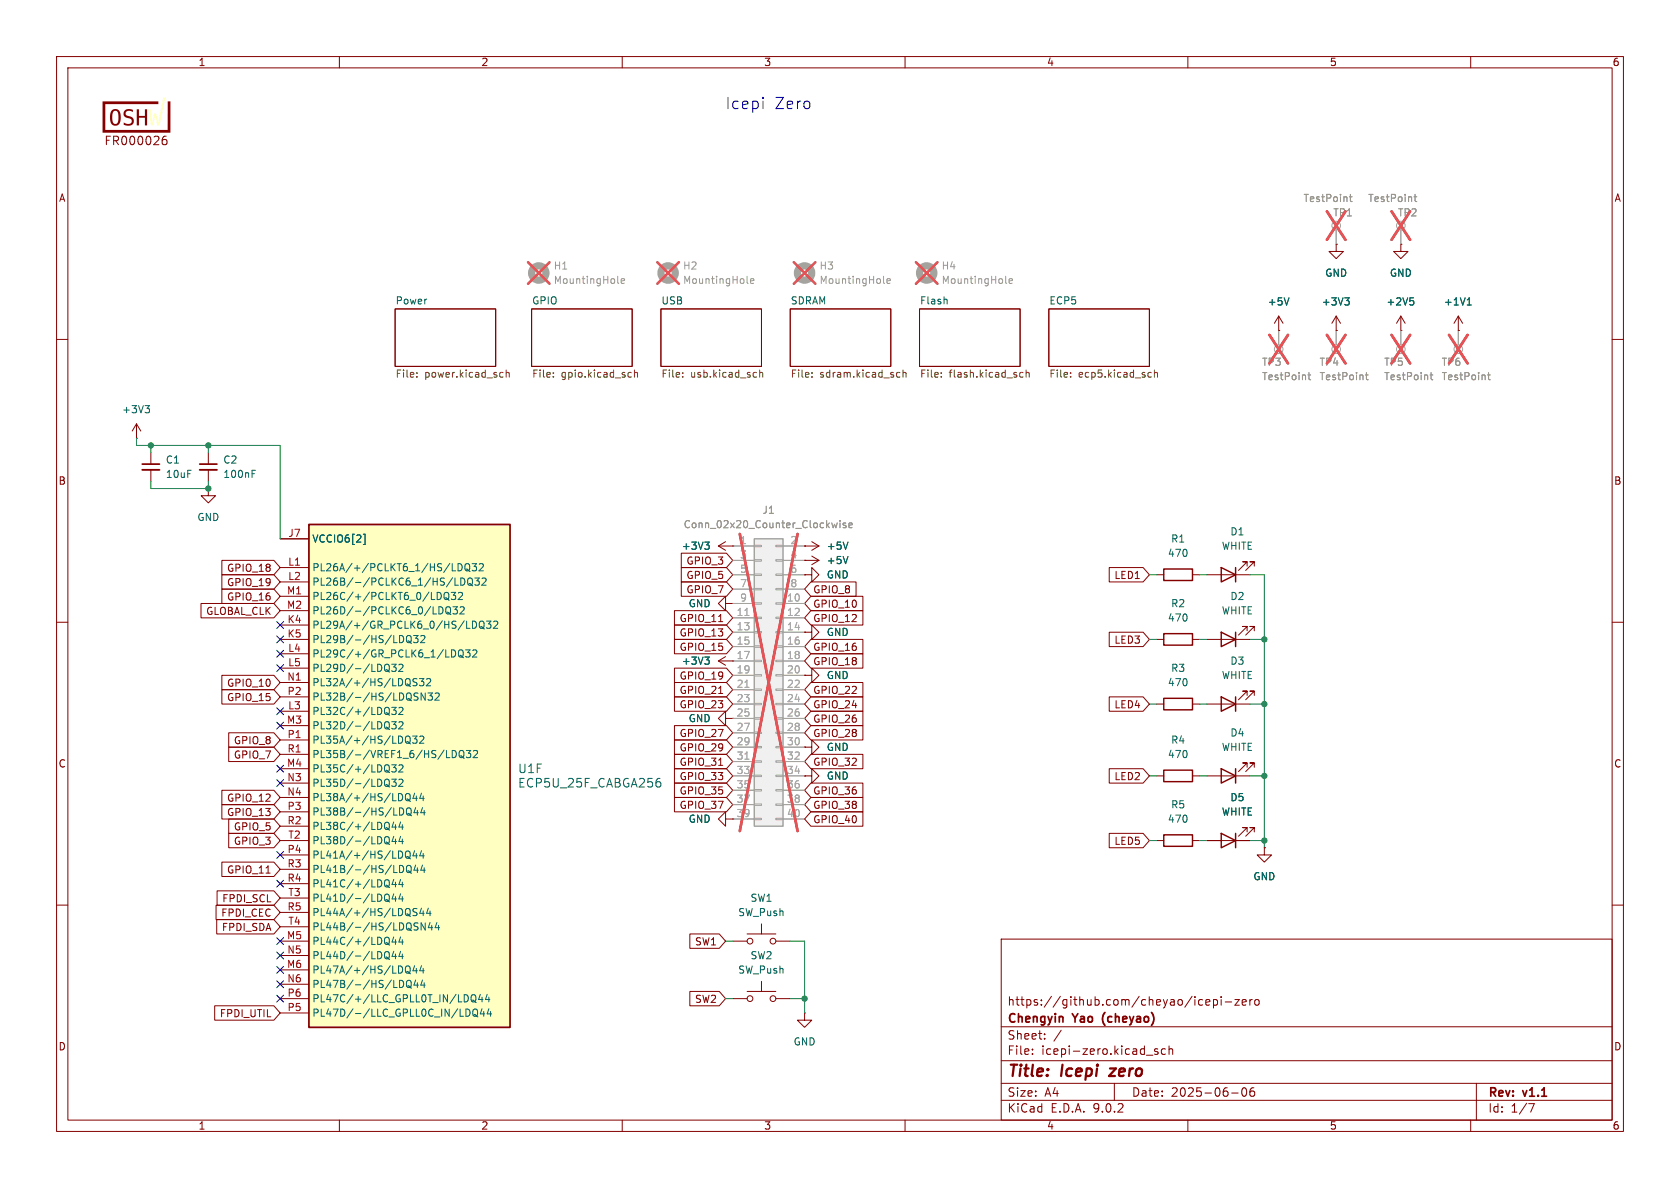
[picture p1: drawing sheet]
<svg xmlns="http://www.w3.org/2000/svg" width="297mm" height="210mm" viewBox="0 0 297 210" stroke-linecap="round" stroke-linejoin="round" font-family="sans-serif">
<defs><g id="words">
<g font-size="2.8" fill="#0000c2">
<text x="128.2" y="19.5">Icepi</text>
<text x="136.9" y="19.5">Zero</text>
</g>
<g font-size="2.8" fill="#840000">
<text x="178" y="190.9">Title:</text>
<text x="187.7" y="190.9">Icepi</text>
<text x="197.1" y="190.9">zero</text>
</g>
<g font-size="2.1" fill="#840000">
<text x="18.4" y="25.9">FR000026</text>
<text x="178" y="178">https://github.com/cheyao/icepi-zero</text>
<text x="178" y="184">Sheet:</text>
<text x="178" y="181.2">Chengyin</text>
<text x="189.8" y="181.2">Yao</text>
<text x="195.6" y="181.2">(cheyao)</text>
<text x="178" y="186.7">File:</text>
<text x="184.1" y="186.7">icepi-zero.kicad_sch</text>
<text x="178" y="196.9">KiCad</text>
<text x="178" y="194.1">Size:</text>
<text x="184.7" y="194.1">A4</text>
<text x="185.7" y="196.9">E.D.A.</text>
<text x="193.3" y="196.9">9.0.2</text>
<text x="200" y="194.1">Date:</text>
<text x="207" y="194.1">2025-06-06</text>
<text x="263" y="194.3">Rev:</text>
<text x="263" y="196.9">Id:</text>
<text x="267.1" y="196.9">1/7</text>
<text x="269.4" y="194.3">v1.1</text>
</g>
<g font-size="2.1" fill="#006464">
<text x="91.5" y="136.9">U1F</text>
<text x="91.5" y="139.4">ECP5U_25F_CABGA256</text>
</g>
<g font-size="1.8" fill="#840000">
<text x="35" y="11.9">1</text>
<text x="85" y="11.9">2</text>
<text x="135" y="11.9">3</text>
<text x="185" y="11.9">4</text>
<text x="235" y="11.9">5</text>
<text x="285" y="11.9">6</text>
<text x="10.3" y="35.9">A</text>
<text x="285.3" y="35.9">A</text>
<text x="10.3" y="85.9">B</text>
<text x="285.3" y="85.9">B</text>
<text x="40" y="101.3">GPIO_18</text>
<text x="121.3" y="100">GPIO_3</text>
<text x="40" y="106.4">GPIO_16</text>
<text x="40" y="103.8">GPIO_19</text>
<text x="121.3" y="102.6">GPIO_5</text>
<text x="121.3" y="105.1">GPIO_7</text>
<text x="143.7" y="105.1">GPIO_8</text>
<text x="143.7" y="107.6">GPIO_10</text>
<text x="196.9" y="102.6">LED1</text>
<text x="36.3" y="108.9">GLOBAL_CLK</text>
<text x="120" y="110.2">GPIO_11</text>
<text x="120" y="112.7">GPIO_13</text>
<text x="143.7" y="110.2">GPIO_12</text>
<text x="196.9" y="114">LED3</text>
<text x="120" y="115.3">GPIO_15</text>
<text x="143.7" y="117.8">GPIO_18</text>
<text x="143.7" y="115.3">GPIO_16</text>
<text x="40" y="121.6">GPIO_10</text>
<text x="40" y="124.1">GPIO_15</text>
<text x="120" y="125.4">GPIO_23</text>
<text x="120" y="122.9">GPIO_21</text>
<text x="120" y="120.3">GPIO_19</text>
<text x="143.7" y="125.4">GPIO_24</text>
<text x="143.7" y="122.9">GPIO_22</text>
<text x="196.9" y="125.4">LED4</text>
<text x="41.2" y="131.8">GPIO_8</text>
<text x="120" y="130.5">GPIO_27</text>
<text x="143.7" y="128">GPIO_26</text>
<text x="143.7" y="130.5">GPIO_28</text>
<text x="10.3" y="135.9">C</text>
<text x="41.2" y="134.3">GPIO_7</text>
<text x="120" y="133">GPIO_29</text>
<text x="120" y="135.6">GPIO_31</text>
<text x="143.7" y="135.6">GPIO_32</text>
<text x="285.3" y="135.9">C</text>
<text x="40" y="141.9">GPIO_12</text>
<text x="120" y="140.7">GPIO_35</text>
<text x="120" y="143.2">GPIO_37</text>
<text x="120" y="138.1">GPIO_33</text>
<text x="143.7" y="143.2">GPIO_38</text>
<text x="143.7" y="140.7">GPIO_36</text>
<text x="196.9" y="138.1">LED2</text>
<text x="40" y="144.5">GPIO_13</text>
<text x="41.2" y="147">GPIO_5</text>
<text x="41.2" y="149.5">GPIO_3</text>
<text x="143.7" y="145.7">GPIO_40</text>
<text x="196.9" y="149.5">LED5</text>
<text x="40" y="154.6">GPIO_11</text>
<text x="39.2" y="159.7">FPDI_SCL</text>
<text x="39" y="162.2">FPDI_CEC</text>
<text x="39.1" y="164.8">FPDI_SDA</text>
<text x="122.8" y="167.3">SW1</text>
<text x="122.8" y="177.5">SW2</text>
<text x="10.3" y="185.9">D</text>
<text x="38.8" y="180">FPDI_UTIL</text>
<text x="285.3" y="185.9">D</text>
<text x="35" y="199.9">1</text>
<text x="85" y="199.9">2</text>
<text x="135" y="199.9">3</text>
<text x="185" y="199.9">4</text>
<text x="235" y="199.9">5</text>
<text x="285" y="199.9">6</text>
</g>
<g font-size="1.8" fill="#989898">
<text x="230.3" y="35.9">TestPoint</text>
<text x="241.8" y="35.9">TestPoint</text>
<text x="235.6" y="38.5">TP1</text>
<text x="247" y="38.5">TP2</text>
<text x="97.8" y="47.9">H1</text>
<text x="120.7" y="47.9">H2</text>
<text x="144.8" y="47.9">H3</text>
<text x="166.4" y="47.9">H4</text>
<text x="97.8" y="50.4">MountingHole</text>
<text x="120.7" y="50.4">MountingHole</text>
<text x="144.8" y="50.4">MountingHole</text>
<text x="166.4" y="50.4">MountingHole</text>
<text x="223" y="64.9">TP3</text>
<text x="233.2" y="64.9">TP4</text>
<text x="244.6" y="64.9">TP5</text>
<text x="254.8" y="64.9">TP6</text>
<text x="223" y="67.4">TestPoint</text>
<text x="233.2" y="67.4">TestPoint</text>
<text x="244.6" y="67.4">TestPoint</text>
<text x="254.8" y="67.4">TestPoint</text>
<text x="120.8" y="93.6">Conn_02x20_Counter_Clockwise</text>
<text x="134.7" y="91">J1</text>
</g>
<g font-size="1.8" fill="#006464">
<text x="69.8" y="53.9">Power</text>
<text x="94" y="53.9">GPIO</text>
<text x="116.8" y="53.9">USB</text>
<text x="139.7" y="53.9">SDRAM</text>
<text x="162.6" y="53.9">Flash</text>
<text x="185.4" y="53.9">ECP5</text>
<text x="234.2" y="49.1">GND</text>
<text x="245.6" y="49.1">GND</text>
<text x="224" y="54.2">+5V</text>
<text x="233.6" y="54.2">+3V3</text>
<text x="245" y="54.2">+2V5</text>
<text x="255.2" y="54.2">+1V1</text>
<text x="21.5" y="73.3">+3V3</text>
<text x="29.2" y="82.1">C1</text>
<text x="39.4" y="82.1">C2</text>
<text x="29.2" y="84.7">10uF</text>
<text x="39.4" y="84.7">100nF</text>
<text x="34.8" y="92.3">GND</text>
<text x="217.4" y="94.8">D1</text>
<text x="55.1" y="96.1">VCCIO6[2]</text>
<text x="55.1" y="101.2">PL26A/+/PCLKT6_1/HS/LDQ32</text>
<text x="120.4" y="97.4">+3V3</text>
<text x="146.1" y="99.9">+5V</text>
<text x="146.1" y="97.4">+5V</text>
<text x="206.4" y="98.7">470</text>
<text x="206.9" y="96.1">R1</text>
<text x="215.9" y="97.4">WHITE</text>
<text x="55.1" y="103.7">PL26B/-/PCLKC6_1/HS/LDQ32</text>
<text x="55.1" y="106.3">PL26C/+/PCLKT6_0/LDQ32</text>
<text x="121.6" y="107.5">GND</text>
<text x="146.1" y="102.5">GND</text>
<text x="206.9" y="107.5">R2</text>
<text x="217.4" y="106.3">D2</text>
<text x="55.1" y="108.8">PL26D/-/PCLKC6_0/LDQ32</text>
<text x="55.1" y="111.4">PL29A/+/GR_PCLK6_0/HS/LDQ32</text>
<text x="55.1" y="113.9">PL29B/-/HS/LDQ32</text>
<text x="146.1" y="112.6">GND</text>
<text x="206.4" y="110.1">470</text>
<text x="215.9" y="108.8">WHITE</text>
<text x="55.1" y="116.4">PL29C/+/GR_PCLK6_1/LDQ32</text>
<text x="55.1" y="119">PL29D/-/LDQ32</text>
<text x="120.4" y="117.7">+3V3</text>
<text x="206.9" y="119">R3</text>
<text x="217.4" y="117.7">D3</text>
<text x="55.1" y="121.5">PL32A/+/HS/LDQS32</text>
<text x="55.1" y="124.1">PL32B/-/HS/LDQSN32</text>
<text x="146.1" y="120.2">GND</text>
<text x="206.4" y="121.5">470</text>
<text x="215.9" y="120.2">WHITE</text>
<text x="55.1" y="126.6">PL32C/+/LDQ32</text>
<text x="55.1" y="129.1">PL32D/-/LDQ32</text>
<text x="55.1" y="131.7">PL35A/+/HS/LDQ32</text>
<text x="121.6" y="127.9">GND</text>
<text x="206.9" y="131.7">R4</text>
<text x="217.4" y="130.4">D4</text>
<text x="55.1" y="134.2">PL35B/-/VREF1_6/HS/LDQ32</text>
<text x="55.1" y="136.8">PL35C/+/LDQ32</text>
<text x="146.1" y="132.9">GND</text>
<text x="206.4" y="134.2">470</text>
<text x="215.9" y="132.9">WHITE</text>
<text x="55.1" y="139.3">PL35D/-/LDQ32</text>
<text x="55.1" y="141.8">PL38A/+/HS/LDQ44</text>
<text x="146.1" y="138">GND</text>
<text x="206.9" y="143.1">R5</text>
<text x="217.4" y="141.8">D5</text>
<text x="55.1" y="144.4">PL38B/-/HS/LDQ44</text>
<text x="55.1" y="146.9">PL38C/+/LDQ44</text>
<text x="55.1" y="149.5">PL38D/-/LDQ44</text>
<text x="121.6" y="145.6">GND</text>
<text x="206.4" y="145.6">470</text>
<text x="215.9" y="144.4">WHITE</text>
<text x="55.1" y="152">PL41A/+/HS/LDQ44</text>
<text x="55.1" y="154.5">PL41B/-/HS/LDQ44</text>
<text x="221.5" y="155.8">GND</text>
<text x="55.1" y="157.1">PL41C/+/LDQ44</text>
<text x="55.1" y="159.6">PL41D/-/LDQ44</text>
<text x="132.6" y="159.6">SW1</text>
<text x="55.1" y="162.2">PL44A/+/HS/LDQS44</text>
<text x="55.1" y="164.7">PL44B/-/HS/LDQSN44</text>
<text x="55.1" y="167.2">PL44C/+/LDQ44</text>
<text x="130.4" y="162.2">SW_Push</text>
<text x="55.1" y="169.8">PL44D/-/LDQ44</text>
<text x="55.1" y="172.3">PL47A/+/HS/LDQ44</text>
<text x="130.4" y="172.3">SW_Push</text>
<text x="132.6" y="169.8">SW2</text>
<text x="55.1" y="174.9">PL47B/-/HS/LDQ44</text>
<text x="55.1" y="177.4">PL47C/+/LLC_GPLL0T_IN/LDQ44</text>
<text x="55.1" y="179.9">PL47D/-/LLC_GPLL0C_IN/LDQ44</text>
<text x="140.2" y="185">GND</text>
</g>
<g font-size="1.8" fill="#725600">
<text x="69.8" y="67.1">File:</text>
<text x="75.1" y="67.1">power.kicad_sch</text>
<text x="94" y="67.1">File:</text>
<text x="99.2" y="67.1">gpio.kicad_sch</text>
<text x="116.8" y="67.1">File:</text>
<text x="122.1" y="67.1">usb.kicad_sch</text>
<text x="139.7" y="67.1">File:</text>
<text x="144.9" y="67.1">sdram.kicad_sch</text>
<text x="162.6" y="67.1">File:</text>
<text x="167.8" y="67.1">flash.kicad_sch</text>
<text x="185.4" y="67.1">File:</text>
<text x="190.6" y="67.1">ecp5.kicad_sch</text>
</g>
<g font-size="1.8" fill="#a90000">
<text x="50.9" y="95">J7</text>
<text x="50.8" y="100.1">L1</text>
<text x="50.6" y="105.2">M1</text>
<text x="50.6" y="107.7">M2</text>
<text x="50.8" y="102.6">L2</text>
<text x="50.7" y="110.2">K4</text>
<text x="50.7" y="112.8">K5</text>
<text x="50.8" y="115.3">L4</text>
<text x="50.8" y="117.9">L5</text>
<text x="50.7" y="120.4">N1</text>
<text x="50.7" y="122.9">P2</text>
<text x="50.8" y="125.5">L3</text>
<text x="50.6" y="128">M3</text>
<text x="50.7" y="130.6">P1</text>
<text x="50.6" y="135.6">M4</text>
<text x="50.7" y="133.1">R1</text>
<text x="50.7" y="138.2">N3</text>
<text x="50.7" y="140.7">N4</text>
<text x="50.7" y="143.3">P3</text>
<text x="50.7" y="145.8">R2</text>
<text x="50.9" y="148.3">T2</text>
<text x="50.7" y="150.9">P4</text>
<text x="50.7" y="153.4">R3</text>
<text x="50.7" y="156">R4</text>
<text x="50.7" y="161">R5</text>
<text x="50.9" y="158.5">T3</text>
<text x="50.6" y="166.1">M5</text>
<text x="50.9" y="163.6">T4</text>
<text x="50.6" y="171.2">M6</text>
<text x="50.7" y="168.7">N5</text>
<text x="50.7" y="173.7">N6</text>
<text x="50.7" y="176.3">P6</text>
<text x="50.7" y="178.8">P5</text>
</g>
<g font-size="1.8" fill="#aaa">
<text x="130.7" y="96.3">1</text>
<text x="130.7" y="98.8">3</text>
<text x="130.7" y="101.3">5</text>
<text x="139.6" y="96.3">2</text>
<text x="139.6" y="98.8">4</text>
<text x="139.6" y="101.3">6</text>
<text x="130.7" y="103.9">7</text>
<text x="130.7" y="106.4">9</text>
<text x="139" y="106.4">10</text>
<text x="139.6" y="103.9">8</text>
<text x="130.1" y="109">11</text>
<text x="130.1" y="111.5">13</text>
<text x="139" y="109">12</text>
<text x="139" y="111.5">14</text>
<text x="130.1" y="114">15</text>
<text x="130.1" y="116.6">17</text>
<text x="130.1" y="119.1">19</text>
<text x="139" y="114">16</text>
<text x="139" y="116.6">18</text>
<text x="139" y="119.1">20</text>
<text x="130.1" y="121.7">21</text>
<text x="130.1" y="124.2">23</text>
<text x="139" y="121.7">22</text>
<text x="139" y="124.2">24</text>
<text x="130.1" y="126.7">25</text>
<text x="130.1" y="129.3">27</text>
<text x="130.1" y="131.8">29</text>
<text x="139" y="126.7">26</text>
<text x="139" y="129.3">28</text>
<text x="139" y="131.8">30</text>
<text x="130.1" y="134.4">31</text>
<text x="130.1" y="136.9">33</text>
<text x="139" y="134.4">32</text>
<text x="139" y="136.9">34</text>
<text x="130.1" y="139.4">35</text>
<text x="130.1" y="142">37</text>
<text x="139" y="139.4">36</text>
<text x="139" y="142">38</text>
<text x="130.1" y="144.5">39</text>
<text x="139" y="144.5">40</text>
</g>
</g></defs>
<g fill="none" stroke="#840000" stroke-width=".18">
<path d="M10 10h277v190h-277zM12 12h273v186h-273zM60 10v2M110 10v2M160 10v2M210 10v2M260 10v2M69.8 54.6h17.8v10.2h-17.8zM94 54.6h17.8v10.2h-17.8zM116.8 54.6h17.8v10.2h-17.8zM139.7 54.6h17.8v10.2h-17.8zM162.6 54.6h17.7v10.2h-17.7z"/>
<path d="M185.4 54.6h17.8v10.2h-17.8zM10 60h2M285 60h2M142.2 99.1h.1M142.2 99.1h2.6M143.5 98.3l1.3 .8M144.8 99.1l-1.3 .7M10 110h2M285 110h2M10 160h2M177 166h108v32h-108zM212 177.6h.6"/>
<path d="M212 176.8h.6M213.2 177.2l.7-.1-.1-.3-.4-.1-.2 .2v.7h.6M214.5 176.8l.5-.1 .2 .3v.4l-.1 .2h-.6M214.5 176.7v1.5M215.9 176.2v.1M215.9 176.7v1M216.6 177.1h1.1M218.3 176.7h.8l-.8 1h.8M219.6 177.2l.7-.1-.1-.3-.4-.1-.2 .2 .1 .7h.5M221 176.7v1M221.4 176.7l-.3 .1-.1 .2M222 176.8l.3-.1 .3 .3v.4l-.3 .3-.3-.1-.2-.2v-.4z"/>
<path d="M285 160h2M60 198v2M110 198v2M160 198v2M177 194.5h108M177 191.5h108M177 187.5h108M177 181.5h108M182.5 186.3v.1M182.5 185.5v.1M184.7 183.6v.1M184.7 182.8v.1"/>
<path d="M187.6 182.1l-1.3 2M197 191.5v3M202.7 186.5h1.1M204.7 185.5l-.4-.1-.2 .2 .1 .2 .5 .2v.3h-.6M206 185.5l-.4-.1-.3 .3v.4l.2 .2h.5M206.7 185.5l.2-.1 .3 .1 .1 .9M206.7 184.9v1.5M210 198v2M217.7 193.2h1.2M219.7 192.4l.2-.1a.81 .81 0 0 1 .6 .6 .81 .81 0 0 1-.3 .8l-.2 .1a.81 .81 0 0 1-.3-1.4zM221.7 192.3a.59 .59 0 0 0-.7 .6v.6l.1 .2 .4 .1 .2-.1 .1-.5-.1-.3h-.5l-.2 .3M260 198v2"/>
<path d="M261 191.5v6.5M270.2 195.1h1l-.6 1.5"/>
</g>
<path d="M197.3 188.9l-1.2 1.3h1" fill="none" stroke="#840000" stroke-width=".4"/>
<g fill="none" stroke="#725600" stroke-width=".18">
<path d="M73.7 66.6v.1M73.7 65.9v.1M88.6 65.8l.3 .1M88.9 66.6l-.3 .1M89.5 66l.2-.2 .3 .1v.8M89.5 65.4v1.3M97.8 66.6v.1M97.8 65.9v.1M111.3 65.8l.3 .1M111.6 66.6l-.3 .1M112.2 66l.1-.2 .3 .1 .1 .8M112.2 65.4v1.3"/>
<path d="M120.7 66.6v.1M120.7 65.9v.1M134.3 66l.2-.2 .3 .1v.8M134.3 65.4v1.3M143.5 66.6v.1M143.5 65.9v.1M158.6 66.6h.5M158.6 65.9h.5M159.6 66l.2-.2 .3 .1 .1 .8M159.6 65.4v1.3M166.4 66.6v.1M166.4 65.9v.1"/>
<path d="M180.3 66.6l.2 .1 .4-.1M180.9 65.9l-.4-.1-.2 .2M181.4 66l.2-.2 .3 .1 .1 .8M181.4 65.4v1.3M189.3 66.6v.1M189.3 65.9v.1M203.2 65.8l.3 .1M203.5 66.6l-.3 .1M204.1 66l.2-.2 .3 .1v.8M204.1 65.4v1.3"/>
</g>
<path d="M167.4 52.9v.8M149.9 98.4l-.4 1.2" fill="none" stroke="#006464" stroke-width=".18"/>
<path d="M133.3 95.3h5.1v50.8h-5.1z" fill="#f0f0f0"/>
<path d="M133.3 95.3h5.1v50.8h-5.1z" fill="none" stroke="#a1a1a1" stroke-width=".25"/>
<g fill="none" stroke="#a1a1a1" stroke-width=".18">
<path d="M226.1 58.4v2.6M236.2 58.4v2.6M129.5 96.5h3.8M129.5 99.1h3.8M133.3 96.4h1.3v.2h-1.3zM133.3 98.9h1.3v.3h-1.3zM137.2 96.4h1.2v.2h-1.2zM137.2 98.9h1.2v.3h-1.2zM138.4 96.5h3.8M138.4 99.1h3.8M129.5 101.6h3.8M129.5 104.1h3.8"/>
<path d="M129.5 106.7h3.8M129.5 109.2h3.8M129.5 111.8h3.8M129.5 114.3h3.8M129.5 116.8h3.8M129.5 119.4h3.8M133.3 101.5h1.3v.2h-1.3zM133.3 104h1.3v.3h-1.3zM133.3 106.6h1.3v.2h-1.3zM133.3 109.1h1.3v.2h-1.3zM133.3 111.6h1.3v.3h-1.3zM133.3 114.2h1.3v.2h-1.3z"/>
<path d="M133.3 116.7h1.3v.3h-1.3zM133.3 119.3h1.3v.2h-1.3zM137.2 101.5h1.2v.2h-1.2zM137.2 104h1.2v.3h-1.2zM137.2 106.6h1.2v.2h-1.2zM137.2 109.1h1.2v.2h-1.2zM137.2 111.6h1.2v.3h-1.2zM137.2 114.2h1.2v.2h-1.2zM137.2 116.7h1.2v.3h-1.2zM137.2 119.3h1.2v.2h-1.2zM138.4 101.6h3.8M138.4 104.1h3.8"/>
<path d="M138.4 106.7h3.8M138.4 109.2h3.8M138.4 111.8h3.8M138.4 114.3h3.8M138.4 116.8h3.8M138.4 119.4h3.8M129.5 121.9h3.8M129.5 124.5h3.8M129.5 127h3.8M129.5 129.5h3.8M129.5 132.1h3.8M129.5 134.6h3.8"/>
<path d="M129.5 137.2h3.8M129.5 139.7h3.8M133.3 121.8h1.3v.2h-1.3zM133.3 124.3h1.3v.3h-1.3zM133.3 126.9h1.3v.2h-1.3zM133.3 129.4h1.3v.3h-1.3zM133.3 132h1.3v.2h-1.3zM133.3 134.5h1.3v.2h-1.3zM133.3 137h1.3v.3h-1.3zM133.3 139.6h1.3v.2h-1.3zM137.2 121.8h1.2v.2h-1.2zM137.2 124.3h1.2v.3h-1.2z"/>
<path d="M137.2 126.9h1.2v.2h-1.2zM137.2 129.4h1.2v.3h-1.2zM137.2 132h1.2v.2h-1.2zM137.2 134.5h1.2v.2h-1.2zM137.2 137h1.2v.3h-1.2zM137.2 139.6h1.2v.2h-1.2zM138.4 121.9h3.8M138.4 124.5h3.8M138.4 127h3.8M138.4 129.5h3.8M138.4 132.1h3.8M138.4 134.6h3.8"/>
<path d="M138.4 137.2h3.8M138.4 139.7h3.8M129.5 142.2h3.8M129.5 144.8h3.8M133.3 142.1h1.3v.3h-1.3zM133.3 144.7h1.3v.2h-1.3zM137.2 142.1h1.2v.3h-1.2zM137.2 144.7h1.2v.2h-1.2zM138.4 142.2h3.8M138.4 144.8h3.8"/>
<circle cx="226.1" cy="61.7" r=".76"/>
<circle cx="236.2" cy="61.7" r=".76"/>
</g>
<path d="M131.7 108.8h.7M131.7 121.5h.7M131.7 134.2h.7" fill="none" stroke="#aaa" stroke-width=".18"/>
<path d="M231.2 66.3h.5M231.4 65.9v1l.3 .2M241.4 66.3h.5M241.6 65.9v1l.3 .2M148 92.4l-.2 .9-.3-.6M148.5 92v.1M148.5 92.4v.9M149.5 92.5l-.3-.1-.2 .2 .1 .2 .4 .1v.3h-.5M150.1 92.9l.6-.2-.1-.2-.3-.1-.2 .2v.6h.5" fill="none" stroke="#989898" stroke-width=".18"/>
<path d="M224.4 59.2l3.3 5M227.7 59.2l-3.3 5M234.6 59.2l3.3 5M237.9 59.2l-3.3 5M130.8 94.4l10.2 52.5M141 94.4l-10.2 52.5" fill="none" stroke="#e65255" stroke-width=".46"/>
<g fill="none" stroke="#840000" stroke-width=".18">
<path d="M226.1 58.4h.1M226.1 55.9l-.8 1.3M226.1 55.9l.7 1.3M226.1 55.9v2.5M127 96.5h2.5M127 96.5l1.3 .8M128.3 95.8l-1.3 .7M129.5 96.5h.1M142.2 96.5h.1M142.2 96.5h2.6M143.5 95.8l1.3 .7M144.8 96.5l-1.3 .8"/>
<path d="M127 116.8l1.3 .8M127 116.8h2.5M128.3 106.7v-1.3l-1.3 1.3 1.3 1.3v-1.3h1.2M128.3 116.1l-1.3 .7M129.5 106.7h.1M129.5 116.8h.1M142.2 101.6h1.3v-1.3l1.3 1.3-1.3 1.3v-1.3M142.2 101.6h.1M142.2 119.4h1.3v-1.3l1.3 1.3-1.3 1.3v-1.3M142.2 119.4h.1M142.2 111.8h1.3v-1.3l1.3 1.3-1.3 1.2v-1.2M142.2 111.8h.1"/>
<path d="M128.3 127v-1.3l-1.3 1.3 1.3 1.3v-1.3h1.2M129.5 127h.1M142.2 137.2h1.3v-1.3l1.3 1.3-1.3 1.2v-1.2M142.2 137.2h.1M142.2 132.1h1.3v-1.3l1.3 1.3-1.3 1.3v-1.3M142.2 132.1h.1M204.5 137.2h1.2M204.5 124.5h1.2M210.8 137.2h1.3M210.8 124.5h1.3M213.4 137.2h7.6M220.5 135.6v-.7h-.8h.8l-1.6 1.5"/>
<path d="M221.7 135.6v-.7h-.7h.7l-1.5 1.5M128.3 144.8v-1.3l-1.3 1.3 1.3 1.3v-1.3h1.2M129.5 144.8h.1M204.5 148.6h1.2M210.8 148.6h1.3M213.4 148.6h7.6M220.5 147.1v-.8h-.8h.8l-1.6 1.5M221.7 147.1v-.8h-.7h.7l-1.5 1.5M223.5 149.9v1.2h1.3l-1.3 1.3-1.3-1.3h1.3M223.5 149.9h.1M129.5 166.4h2.6M129.5 176.5h2.6"/>
<path d="M132.1 165.1h5.1M132.1 175.3h5.1M134.6 163.3v1.8M134.6 173.5v1.8M137.2 166.4h2.5M137.2 176.5h2.5M142.2 179.1v1.2h1.3l-1.3 1.3-1.2-1.3h1.2M142.2 179.1h.1"/>
<circle cx="132.6" cy="176.5" r=".51"/>
<circle cx="132.6" cy="166.4" r=".51"/>
<circle cx="136.7" cy="176.5" r=".51"/>
<circle cx="136.7" cy="166.4" r=".51"/>
</g>
<path d="M205.7 136.1h5.1v2.1h-5.1zM205.7 123.4h5.1v2.1h-5.1zM215.9 135.9l2.5 1.3-2.5 1.2zM218.4 135.9v2.5M205.7 147.6h5.1v2h-5.1zM215.9 147.3l2.5 1.3-2.5 1.3zM218.4 147.3v2.6" fill="none" stroke="#840000" stroke-width=".25"/>
<path d="M227.9 52.6l-.4 1.3M124.6 95.8h.8l-.4 .5M125.1 96.3l.3 .3v.3l-.3 .2M149.9 95.8l-.4 1.3M124.6 116.1h.8l-.4 .5M125.1 116.6l.3 .3v.3l-.3 .2" fill="none" stroke="#006464" stroke-width=".18"/>
<path d="M54.6 92.7h35.6v88.9h-35.6z" fill="#ffffc2"/>
<path d="M54.6 92.7h35.6v88.9h-35.6z" fill="none" stroke="#840000" stroke-width=".31"/>
<g fill="none" stroke="#840000" stroke-width=".18">
<path d="M236.2 43.2v1.3h1.3l-1.3 1.2-1.3-1.2h1.3M236.2 43.2h.1M236.2 58.4h.1M236.2 55.9l-.7 1.3M236.2 55.9l.8 1.3M236.2 55.9v2.5M247.6 58.4h.1M247.6 43.2v1.3h1.3l-1.3 1.2-1.2-1.2h1.2M247.6 43.2h.1M247.6 55.9l-.7 1.3M247.6 55.9l.8 1.3M247.6 55.9v2.5"/>
<path d="M257.8 58.4h.1M257.8 55.9l-.8 1.3M257.8 55.9l.8 1.3M257.8 55.9v2.5M24.1 77.5h.1M24.1 74.9l-.7 1.3M24.1 74.9l.8 1.3M24.1 74.9v2.6M26.7 80v2M26.7 83.1v2M36.8 86.4v1.2h1.3l-1.3 1.3-1.2-1.3h1.2M36.8 86.4h.1"/>
<path d="M36.8 80v2M36.8 83.1v2M49.5 95.3h5.1M49.5 100.3h5.1M49.5 102.9h5.1M49.5 105.4h5.1M49.5 108h5.1M49.5 110.5h5.1M49.5 113h5.1M49.5 115.6h5.1M49.5 118.1h5.1M204.5 113h1.2"/>
<path d="M204.5 101.6h1.2M210.8 113h1.3M210.8 101.6h1.3M213.4 113h7.6M213.4 101.6h7.6M220.5 100.1v-.8h-.8h.8l-1.6 1.5M220.5 111.5v-.8h-.8h.8l-1.6 1.6M221.7 100.1v-.8h-.7h.7l-1.5 1.5M221.7 111.5v-.8h-.7h.7l-1.5 1.6M49.5 120.7h5.1M49.5 123.2h5.1M49.5 125.7h5.1"/>
<path d="M49.5 128.3h5.1M49.5 130.8h5.1M49.5 133.4h5.1M49.5 135.9h5.1M49.5 138.4h5.1M213.4 124.5h7.6M220.5 122.9v-.7h-.8h.8l-1.6 1.5M221.7 122.9v-.7h-.7h.7l-1.5 1.5M49.5 141h5.1M49.5 143.5h5.1M49.5 146.1h5.1M49.5 148.6h5.1"/>
<path d="M49.5 151.1h5.1M49.5 153.7h5.1M49.5 156.2h5.1M49.5 158.8h5.1M49.5 161.3h5.1M49.5 163.8h5.1M49.5 166.4h5.1M49.5 168.9h5.1M49.5 171.5h5.1M49.5 174h5.1M49.5 176.5h5.1M49.5 179.1h5.1"/>
</g>
<g fill="none" stroke="#006464" stroke-width=".18">
<path d="M237.7 52.6h.8l-.4 .5M238.3 53.1l.2 .3v.3l-.2 .2M249.3 52.6h.6M249.7 53.1l.2 .3v.3l-.2 .2M259.4 53.9h.7M259.5 53l.2-.4v1.3M25.6 71.7h.8l-.4 .5M26.2 72.2l.2 .2v.3l-.2 .3M44.6 83.7h.4M44.6 83.1h.6M64.2 94.4h.3v1.9h-.3M81 99.6a.64 .64 0 0 1 .7 .7 .64 .64 0 0 1-.7 .6z"/>
<path d="M82.3 99.8l.2-.2a.43 .43 0 0 1 .5 .5v.4a.42 .42 0 0 1-.4 .4 .42 .42 0 0 1-.4-.4zM83.5 99.6h.7l-.4 .5 .4 .1v.6l-.2 .1-.5-.1M84.7 99.8l.5-.2 .3 .4-.8 .9h.8M68.2 117.5l.1-.1a.43 .43 0 0 1 .5 .4v.5a.42 .42 0 0 1-.2 .4 .42 .42 0 0 1-.4-.1M68.2 118.4l.7 .4M69.2 117.4h.8l-.4 .5 .4 .1v.6l-.2 .1-.6-.1M70.5 117.5l.5-.1 .2 .4-.7 .9h.7M70.9 112.3a.68 .68 0 0 1 .5 .7 .68 .68 0 0 1-.5 .6M71.9 112.5l.3-.2a.43 .43 0 0 1 .5 .5v.4a.42 .42 0 0 1-.4 .4 .42 .42 0 0 1-.5-.4zM72.1 113.3l.7 .4M73.1 112.3h.8l-.4 .5 .3 .1v.6l-.1 .1-.6-.1M74.1 120h.8l-.4 .4 .4 .2v.5l-.2 .1-.6-.1"/>
<path d="M74.4 112.5l.5-.2 .2 .4-.8 .9h.8M77.6 107.3a.64 .64 0 0 1 .7 .6 .64 .64 0 0 1-.7 .6zM77.8 104.8l.2 .5-.2 .6M78.6 104.9l.2-.2a.43 .43 0 0 1 .5 .4v.5a.42 .42 0 0 1-.4 .4 .42 .42 0 0 1-.4-.4zM78.7 105.7l.7 .4M79 107.3h.1a.43 .43 0 0 1 .6 .4v.4a.42 .42 0 0 1-.5 .4 .42 .42 0 0 1-.4-.4v-.4zM79 108.2l.7 .5M79.8 104.7h.8l-.5 .5 .4 .1v.6l-.2 .1-.5-.1M80.1 107.3h.8l-.5 .4 .4 .2v.5l-.2 .1-.5-.1M80.3 114.9l.3 .5-.3 .7M80.4 102.2v1.2h.6M81 104.8l.5-.1 .3 .4-.8 .9h.8"/>
<path d="M81.1 115.1l.2-.2a.43 .43 0 0 1 .6 .4v.4a.42 .42 0 0 1-.4 .5 .42 .42 0 0 1-.5-.5zM81.3 115.8l.6 .5M81.3 107.4l.5-.1 .3 .3-.8 .9h.8M81.5 102.2a.64 .64 0 0 1 .7 .6 .64 .64 0 0 1-.7 .6zM82.3 114.9h.8l-.4 .5 .3 .1v.5l-.1 .1-.6-.1M82.4 100.6l.7 .4M82.7 102.4l.3-.2a.43 .43 0 0 1 .5 .4v.4a.42 .42 0 0 1-.4 .5 .42 .42 0 0 1-.4-.5zM82.9 103.1l.7 .5M83.5 109.8a.64 .64 0 0 1 .8 .6 .64 .64 0 0 1-.8 .7zM83.6 115l.5-.1 .2 .3-.8 .9h.8M83.9 102.2h.8l-.4 .5 .4 .1v.5l-.2 .1-.6-.1M84.8 110l.2-.2a.43 .43 0 0 1 .6 .4v.4a.42 .42 0 0 1-.4 .5 .42 .42 0 0 1-.5-.5z"/>
<path d="M85 110.8l.6 .4M85.2 102.3l.5-.1 .2 .3-.7 .9h.7M86 109.8h.8l-.4 .5 .3 .1v.5l-.2 .2-.5-.2M87.3 109.9l.5-.1 .2 .4-.8 .9h.8M68.2 127.6h.1a.43 .43 0 0 1 .5 .4v.4a.42 .42 0 0 1-.2 .4 .42 .42 0 0 1-.4 0M68.2 137.8l.1-.1a.43 .43 0 0 1 .5 .5v.4a.42 .42 0 0 1-.2 .4 .42 .42 0 0 1-.4-.1M68.2 128.5l.7 .5M68.2 138.7l.7 .4M68.6 125.1a.9 .9 0 0 1 0 1.1l.3 .2M68.6 135.3a.9 .9 0 0 1 0 1.1l.3 .2M69.2 125h.8l-.4 .5 .4 .1v.6l-.2 .1-.6-.1M69.2 127.6h.8l-.4 .5 .4 .1v.5l-.2 .1-.6-.1"/>
<path d="M69.2 135.2h.8l-.4 .5 .4 .1v.5l-.2 .2-.6-.2M69.2 137.7h.8l-.4 .5 .4 .1v.6l-.2 .1-.6-.1M70.5 125.2l.5-.2 .2 .4-.7 .9h.7M70.5 127.7l.5-.1 .2 .3-.7 .9h.7M70.5 135.3l.5-.1 .2 .4-.7 .9h.7M70.5 137.9l.5-.2 .2 .4-.7 .9h.7M71.7 130.3l.3-.2a.43 .43 0 0 1 .5 .4v.5a.42 .42 0 0 1-.4 .4 .42 .42 0 0 1-.4-.4zM71.9 131.1l.7 .4M72.9 130.1h.8l-.4 .5 .4 .1v.6l-.2 .1-.6-.1M73.4 123.1l.4 .1 .1 .3-.2 .3h-.3M73.4 122.5l.5 .1M73.7 120h-.5l-.1 .1v.3l.5 .3 .1 .3-.2 .2h-.5"/>
<path d="M74.2 130.2l.5-.1 .2 .4-.8 .9h.8M75.2 122.5v1.3l-.8-1.3v1.3M75.4 120.1l.5-.1 .2 .3-.7 .9h.7M75.7 122.5h.7l-.4 .5 .4 .1v.5l-.2 .2-.5-.2M76.9 122.6l.5-.1 .3 .4-.8 .9h.8M78.9 133.9h.6M80 132.7a.64 .64 0 0 1 .7 .6 .64 .64 0 0 1-.7 .6zM81.2 132.8l.3-.1a.43 .43 0 0 1 .5 .4v.4a.42 .42 0 0 1-.4 .4 .42 .42 0 0 1-.4-.4zM81.4 133.6l.7 .5M82.4 132.7h.8l-.4 .4 .4 .2v.5l-.2 .1-.6-.1M83.7 132.8l.5-.1 .2 .3-.8 .9h.8M116.1 138.3l.4-.1 .3 .3-.1 .6h-.6"/>
<path d="M116.7 137.6l-.5 .1M68.2 148l.1-.1a.43 .43 0 0 1 .5 .4v.4a.42 .42 0 0 1-.2 .4 .42 .42 0 0 1-.4 0M68.2 158.1h.1a.43 .43 0 0 1 .5 .4v.4a.42 .42 0 0 1-.2 .4 .42 .42 0 0 1-.4 0M68.2 148.9l.7 .4M68.2 159l.7 .5M68.6 145.4a.9 .9 0 0 1 0 1.2l.3 .2M68.6 155.6a.9 .9 0 0 1 0 1.1l.3 .2M69.6 158l-.3 .9h.8M69.6 145.3l-.3 .9h.8M69.6 147.8l-.3 .9h.8M69.6 155.5l-.3 .9h.8M69.9 145.8v.8"/>
<path d="M69.9 148.3v.9M69.9 155.9v.9M69.9 158.5v.8M70.8 145.3l-.3 .9h.8M70.8 147.8l-.3 .9h.8M70.8 155.5l-.3 .9h.8M70.8 158l-.3 .9h.8M70.9 142.8a.68 .68 0 0 1 .5 .7 .68 .68 0 0 1-.5 .6M70.9 153a.68 .68 0 0 1 .5 .6 .68 .68 0 0 1-.5 .6M71.1 145.8v.8M71.1 148.3v.9M71.1 155.9v.9"/>
<path d="M71.1 158.5v.8M71.7 140.5l.3-.2a.43 .43 0 0 1 .5 .4v.4a.42 .42 0 0 1-.4 .5 .42 .42 0 0 1-.4-.5zM71.7 150.6l.3-.2a.43 .43 0 0 1 .5 .5v.4a.42 .42 0 0 1-.4 .4 .42 .42 0 0 1-.4-.4zM71.9 143l.3-.2a.43 .43 0 0 1 .5 .4v.5a.42 .42 0 0 1-.4 .4 .42 .42 0 0 1-.5-.4zM71.9 153.2l.3-.2a.43 .43 0 0 1 .5 .4v.4a.42 .42 0 0 1-.4 .5 .42 .42 0 0 1-.5-.5zM71.9 141.2l.7 .5M71.9 151.4l.7 .4M72.1 143.8l.7 .4M72.1 153.9l.7 .5M73.3 140.2l-.3 .9h.8M73.3 150.4l-.3 .9h.8M73.5 142.8l-.3 .9h.8"/>
<path d="M73.5 152.9l-.3 .9h.8M73.6 140.7v.8M73.6 150.9v.8M73.8 143.2v.9M73.8 153.4v.8M74.5 140.2l-.3 .9h.8M74.5 150.4l-.3 .9h.8M74.7 142.8l-.3 .9h.8M74.7 152.9l-.3 .9h.8M74.8 140.7v.8M74.8 150.9v.8M75 143.2v.9"/>
<path d="M75 153.4v.8M68.2 168.3l.1-.1a.43 .43 0 0 1 .5 .4v.5a.42 .42 0 0 1-.2 .4 .42 .42 0 0 1-.4-.1M68.2 169.2l.7 .4M68.6 165.7a.9 .9 0 0 1 0 1.2l.3 .2M69.6 168.2l-.3 .9h.8M69.6 165.6l-.3 .9h.8M69.9 166.1v.8M69.9 168.6v.9M70.8 165.6l-.3 .9h.8M70.8 168.2l-.3 .9h.8M70.9 173.3a.68 .68 0 0 1 .5 .6 .68 .68 0 0 1-.5 .7M71.1 166.1v.8"/>
<path d="M71.1 168.6v.9M71.8 170.8h.2a.43 .43 0 0 1 .5 .4v.4a.42 .42 0 0 1-.4 .4 .42 .42 0 0 1-.4-.4v-.4zM71.9 173.5l.3-.2a.43 .43 0 0 1 .5 .4v.4a.42 .42 0 0 1-.4 .5 .42 .42 0 0 1-.5-.5zM71.9 171.7l.7 .5M72.1 174.3l.7 .4M73.3 170.7l-.3 .9h.8M73.4 163.7l.4 .2 .1 .3-.2 .2h-.3M73.4 163.1l.5 .1M73.5 173.2l-.3 .9h.8M73.6 171.2v.8M73.7 160.7l-.5-.1-.1 .1v.4l.5 .2 .1 .3-.2 .3-.5-.1M73.8 173.7v.9"/>
<path d="M74.5 160.5l-.3 .9h.8M74.5 170.7l-.3 .9h.8M74.7 173.2l-.3 .9h.8M74.8 161v.9M74.8 171.2v.8M75 173.7v.9M75.2 163.1v1.3l-.8-1.3v1.3M75.7 160.5l-.3 .9h.8M76 161v.9M76 163.1l-.3 .9h.8M76.3 163.6v.8M77.2 163.1l-.3 .9h.8"/>
<path d="M77.5 163.6v.8M82.4 178.4a.64 .64 0 0 1 .7 .6 .64 .64 0 0 1-.7 .6M82.7 176.1v.7M83.5 175.9l.1-.1a.43 .43 0 0 1 .5 .5v.4a.42 .42 0 0 1-.4 .4 .42 .42 0 0 1-.4-.4v-.4zM83.5 176.8l.7 .4M83.8 178.4h.1a.43 .43 0 0 1 .5 .4v.4a.42 .42 0 0 1-.4 .5 .42 .42 0 0 1-.4-.5v-.4zM83.8 179.3l.7 .5M84.9 175.8l-.3 .9h.8M85.2 176.3v.8M85.2 178.3l-.3 .9h.8M85.5 178.8v.8M86.1 175.8l-.3 .9h.8"/>
<path d="M86.4 176.3v.8M86.4 178.3l-.3 .9h.8M86.7 178.8v.8"/>
</g>
<path d="M205.7 100.6h5.1v2h-5.1zM205.7 112h5.1v2h-5.1zM215.9 100.3l2.5 1.3-2.5 1.3zM215.9 111.8l2.5 1.2-2.5 1.3zM218.4 100.3v2.6M218.4 111.8v2.5M215.9 123.2l2.5 1.3-2.5 1.2zM218.4 123.2v2.5" fill="none" stroke="#840000" stroke-width=".25"/>
<g fill="none" stroke="#a1a1a1" stroke-width=".18">
<path d="M236.2 40.6v2.6M247.6 40.6v2.6M247.6 58.4v2.6M257.8 58.4v2.6"/>
<circle cx="236.2" cy="39.9" r=".76"/>
<circle cx="247.6" cy="39.9" r=".76"/>
<circle cx="247.6" cy="61.7" r=".76"/>
<circle cx="257.8" cy="61.7" r=".76"/>
</g>
<path d="M238.6 34.8h.4M238.7 34.4v1.1l.3 .1M250 34.8h.5M250.2 34.4v1.1l.3 .1M252.8 66.3h.5M253 65.9v1l.3 .2M263 66.3h.5M263.2 65.9v1l.3 .2" fill="none" stroke="#989898" stroke-width=".18"/>
<path d="M234.6 37.4l3.3 5M237.9 37.4l-3.3 5M246 37.4l3.3 5M249.3 37.4l-3.3 5M246 59.2l3.3 5M249.3 59.2l-3.3 5M256.2 59.2l3.2 5M259.4 59.2l-3.2 5" fill="none" stroke="#e65255" stroke-width=".46"/>
<path d="M25.1 82h3.1M35.3 82h3.1" fill="none" stroke="#840000" stroke-width=".3"/>
<path d="M25.1 83.1h3.1M35.3 83.1h3.1" fill="none" stroke="#840000" stroke-width=".33"/>
<path d="M26.3 19.3h.3l.3 2.3 .3-1.5h.4l.4 1.5 .9-4.4h.4l-1.1 5h-.4l-.4-1.7-.3 1.7h-.4z" fill="#ffffc2"/>
<g fill="#840000">
<path d="M19.8 19.5l.4-.2h.5l.3 .2 .2 .4 .1 1.5-.2 .5-.4 .3-.7-.1-.4-.5-.2-.9h.4l.1 .9 .3 .3 .5-.1 .2-.6v-1.1l-.4-.5h-.3l-.2 .2-.2 .9h-.4l.1-.7z"/>
<path d="M22.1 19.5l.6-.2 .8 .1v.4l-.8-.2-.4 .1-.1 .3 .1 .4 .9 .3 .4 .3v.7l-.4 .4-.6 .1-.7-.1v-.5l.9 .3 .4-.1 .1-.3-.2-.4-.9-.3-.3-.3-.1-.5z"/>
<path d="M24.2 19.3h.4v1.2h1v-1.2h.4v2.9h-.4v-1.4h-1v1.4h-.4z"/>
<path d="M18.1 17.9h9.9v.5h-9.4v4.6h11l.1-5.1h.4v5.6h-12z"/>
</g>
<g fill="none" stroke="#840000" stroke-width=".18">
<path d="M28.7 24.8l.5-.2 .3 .3-.1 .6-.4 .1-.3-.2M29.4 24.1a.53 .53 0 0 0-.7 .3M226.1 58.4h.1M236.2 58.4h.1M236.2 43.2h.1M247.6 43.2h.1M247.6 58.4h.1M257.8 58.4h.1M39.2 99.1h9.2l1.1 1.2-1.1 1.3h-9.2zM120.4 97.8h8l1.1 1.3-1.1 1.2h-8zM129.5 96.5h.1M142.2 99.1h.1"/>
<path d="M142.2 96.5h.1M35.5 106.7h12.9l1.1 1.3-1.1 1.2h-12.9zM39.2 104.1h9.2l1.1 1.3-1.1 1.3h-9.2zM39.2 101.6h9.2l1.1 1.3-1.1 1.2h-9.2zM39.2 119.4h9.2l1.1 1.3-1.1 1.2h-9.2zM119.2 118.1h9.2l1.1 1.3-1.1 1.3h-9.2zM119.2 107.9h9.2l1.1 1.3-1.1 1.3h-9.2zM119.2 110.5h9.2l1.1 1.3-1.1 1.2h-9.2zM119.2 113h9.2l1.1 1.3-1.1 1.3h-9.2zM120.4 100.3h8l1.1 1.3-1.1 1.3h-8zM120.4 102.9h8l1.1 1.2-1.1 1.3h-8zM127 109.9h.8"/>
<path d="M129.5 116.8h.1M129.5 106.7h.1M142.2 119.4h.1M142.2 111.8h.1M142.2 101.6h.1M143.4 107.9h9.1v2.6h-9.1l-1.2-1.3zM143.4 115.6h9.1v2.5h-9.1l-1.2-1.3zM143.4 102.9h7.9v2.5h-7.9l-1.2-1.3zM143.4 113h9.1v2.6h-9.1l-1.2-1.3zM143.4 105.4h9.1v2.6h-9.1l-1.2-1.3zM196.1 100.3h6l1.1 1.3-1.1 1.3h-6zM196.1 111.8h6l1.1 1.2-1.1 1.3h-6z"/>
<path d="M39.2 139.7h9.2l1.1 1.3-1.1 1.2h-9.2zM39.2 121.9h9.2l1.1 1.3-1.1 1.3h-9.2zM40.4 132.1h8l1.1 1.3-1.1 1.2h-8zM40.4 129.5h8l1.1 1.3-1.1 1.3h-8zM119.2 138.4h9.2l1.1 1.3-1.1 1.3h-9.2zM119.2 128.3h9.2l1.1 1.2-1.1 1.3h-9.2zM119.2 123.2h9.2l1.1 1.3-1.1 1.2h-9.2zM119.2 120.6h9.2l1.1 1.3-1.1 1.3h-9.2zM119.2 135.9h9.2l1.1 1.3-1.1 1.2h-9.2zM119.2 130.8h9.2l1.1 1.3-1.1 1.3h-9.2zM119.2 133.3h9.2l1.1 1.3-1.1 1.3h-9.2zM127 122.6h.8"/>
<path d="M127 135.3h.8M129.5 127h.1M142.2 132.1h.1M142.2 137.2h.1M143.4 125.7h9.1v2.6h-9.1l-1.2-1.3zM143.4 123.2h9.1v2.5h-9.1l-1.2-1.2zM143.4 120.6h9.1v2.6h-9.1l-1.2-1.3zM143.4 133.3h9.1v2.6h-9.1l-1.2-1.3zM143.4 138.4h9.1v2.6h-9.1l-1.2-1.3zM143.4 128.3h9.1v2.5h-9.1l-1.2-1.3zM196.1 123.2h6l1.1 1.3-1.1 1.2h-6zM196.1 135.9h6l1.1 1.3-1.1 1.2h-6z"/>
<path d="M38.4 157.5h10l1.1 1.3-1.1 1.2h-10zM39.2 152.4h9.2l1.1 1.3-1.1 1.2h-9.2zM39.2 142.2h9.2l1.1 1.3-1.1 1.3h-9.2zM40.4 144.8h8l1.1 1.3-1.1 1.2h-8zM40.4 147.3h8l1.1 1.3-1.1 1.3h-8zM47 154.3h.8M119.2 141h9.2l1.1 1.2-1.1 1.3h-9.2zM129.5 144.8h.1M143.4 141h9.1v2.5h-9.1l-1.2-1.3zM143.4 143.5h9.1v2.6h-9.1l-1.2-1.3zM196.1 147.3h6l1.1 1.3-1.1 1.3h-6zM213.4 148.6h2.5"/>
<path d="M218.4 148.6h2.6M223.5 149.9h.1M38 177.8h10.4l1.1 1.3-1.1 1.2h-10.4zM38.2 160h10.2l1.1 1.3-1.1 1.3h-10.2zM38.3 162.6h10.1l1.1 1.2-1.1 1.3h-10.1zM122 175.3h5.2l1.1 1.2-1.1 1.3h-5.2zM122 165.1h5.2l1.1 1.3-1.1 1.2h-5.2z"/>
</g>
<g fill="none" stroke="#a1a1a1" stroke-width="1.3">
<circle cx="95.2" cy="48.3" r="1.27"/>
<circle cx="118.1" cy="48.3" r="1.27"/>
<circle cx="142.2" cy="48.3" r="1.27"/>
<circle cx="163.8" cy="48.3" r="1.27"/>
</g>
<g fill="none" stroke="#989898" stroke-width=".18">
<path d="M238.6 34.8h.4M238.7 34.4v1.1l.3 .1M250 34.8h.5M250.2 34.4v1.1l.3 .1M109.2 49.9l.2 .2M109.8 49.7l.6-.1v-.3h-.4l-.2 .1 .1 .6h.5M132.1 49.9l.2 .2M132.7 49.7l.6-.1-.1-.3h-.3l-.2 .1v.6h.5M156.2 49.9l.2 .2M156.8 49.7l.6-.1-.1-.3h-.3l-.2 .1 .1 .6h.4M177.8 49.9l.2 .2M178.4 49.7l.6-.1-.1-.3h-.3l-.2 .1 .1 .6h.4"/>
<path d="M231.2 66.3h.5M231.4 65.9v1l.3 .2M241.4 66.3h.5M241.6 65.9v1l.3 .2M252.8 66.3h.5M253 65.9v1l.3 .2M263 66.3h.5M263.2 65.9v1l.3 .2M148 92.4l-.2 .9-.3-.6M148.5 92v.1M148.5 92.4v.9M149.5 92.5l-.3-.1-.2 .2 .1 .2 .4 .1v.3h-.5"/>
<path d="M150.1 92.9l.6-.2-.1-.2-.3-.1-.2 .2v.6h.5"/>
</g>
<g fill="none" stroke="#e65255" stroke-width=".46">
<path d="M234.6 37.4l3.3 5M237.9 37.4l-3.3 5M246 37.4l3.3 5M249.3 37.4l-3.3 5M93.3 46.4l3.9 3.8M97.2 46.4l-3.9 3.8M116.2 46.4l3.8 3.8M120 46.4l-3.8 3.8M140.3 46.4l3.8 3.8M144.1 46.4l-3.8 3.8M161.9 46.4l3.8 3.8M165.7 46.4l-3.8 3.8"/>
<path d="M224.4 59.2l3.3 5M227.7 59.2l-3.3 5M234.6 59.2l3.3 5M237.9 59.2l-3.3 5M246 59.2l3.3 5M249.3 59.2l-3.3 5M256.2 59.2l3.2 5M259.4 59.2l-3.2 5M130.8 94.4l10.2 52.5M141 94.4l-10.2 52.5"/>
</g>
<g fill="none" stroke="#009600" stroke-width=".18">
<path d="M24.1 77.5v1.2h25.4v16.6M26.7 78.7v1.3M36.8 78.7v1.3M26.7 85.1v1.3h10.1v-1.3M203.2 113h1.3M203.2 101.6h1.3M212.1 113h1.3M212.1 101.6h1.3M221 101.6h2.5v48.3M221 113h2.5M203.2 137.2h1.3M203.2 124.5h1.3"/>
<path d="M212.1 137.2h1.3M212.1 124.5h1.3M221 137.2h2.5M221 124.5h2.5M203.2 148.6h1.3M212.1 148.6h1.3M221 148.6h2.5M128.3 166.4h1.2M128.3 176.5h1.2M139.7 166.4h2.5v12.7M139.7 176.5h2.5"/>
</g>
<g fill="none" stroke="#000084" stroke-width=".18">
<path d="M48.9 117.5l1.2 1.2M48.9 112.4l1.2 1.2M48.9 115l1.2 1.2M48.9 109.9l1.2 1.2M50.1 117.5l-1.2 1.2M50.1 112.4l-1.2 1.2M50.1 115l-1.2 1.2M50.1 109.9l-1.2 1.2M48.9 137.8l1.2 1.2M48.9 127.7l1.2 1.2M48.9 135.3l1.2 1.2M48.9 125.1l1.2 1.2"/>
<path d="M50.1 137.8l-1.2 1.2M50.1 127.7l-1.2 1.2M50.1 135.3l-1.2 1.2M50.1 125.1l-1.2 1.2M48.9 150.5l1.2 1.2M48.9 155.6l1.2 1.2M50.1 150.5l-1.2 1.2M50.1 155.6l-1.2 1.2M48.9 170.8l1.2 1.3M48.9 168.3l1.2 1.2M48.9 175.9l1.2 1.2M48.9 173.4l1.2 1.2"/>
<path d="M48.9 165.8l1.2 1.2M50.1 170.8l-1.2 1.3M50.1 168.3l-1.2 1.2M50.1 175.9l-1.2 1.2M50.1 173.4l-1.2 1.2M50.1 165.8l-1.2 1.2"/>
</g>
<path d="M134.9 17.2v.2M134.9 17.9v1.3M134.9 17.2l-.1 .1 .1 .1M134.9 17.2l.1 .1-.1 .1" fill="none" stroke="#0000c2" stroke-width=".18"/>
<g fill="none" stroke="#006464" stroke-width=".18">
<path d="M227.9 52.6l-.4 1.3M237.7 52.6h.8l-.4 .5M238.3 53.1l.2 .3v.3l-.2 .2M249.3 52.6h.6M249.7 53.1l.2 .3v.3l-.2 .2M259.4 53.9h.7M259.5 53l.2-.4v1.3M124.6 95.8h.8l-.4 .5M125.1 96.3l.3 .3v.3l-.3 .2M149.9 98.4l-.4 1.2M149.9 95.8l-.4 1.3M124.6 116.1h.8l-.4 .5"/>
<path d="M125.1 116.6l.3 .3v.3l-.3 .2"/>
</g>
<g fill="none" stroke="#a1a1a1" stroke-width=".18">
<path d="M226.1 58.4v2.6M236.2 40.6v2.6M236.2 58.4v2.6M247.6 40.6v2.6M247.6 58.4v2.6M257.8 58.4v2.6M129.5 96.5h3.8M129.5 99.1h3.8M138.4 96.5h3.8M138.4 99.1h3.8M129.5 101.6h3.8M129.5 104.1h3.8"/>
<path d="M129.5 106.7h3.8M129.5 109.2h3.8M129.5 111.8h3.8M129.5 114.3h3.8M129.5 116.8h3.8M129.5 119.4h3.8M138.4 101.6h3.8M138.4 104.1h3.8M138.4 106.7h3.8M138.4 109.2h3.8M138.4 111.8h3.8M138.4 114.3h3.8"/>
<path d="M138.4 116.8h3.8M138.4 119.4h3.8M129.5 121.9h3.8M129.5 124.5h3.8M129.5 127h3.8M129.5 129.5h3.8M129.5 132.1h3.8M129.5 134.6h3.8M129.5 137.2h3.8M129.5 139.7h3.8M138.4 121.9h3.8M138.4 124.5h3.8"/>
<path d="M138.4 127h3.8M138.4 129.5h3.8M138.4 132.1h3.8M138.4 134.6h3.8M138.4 137.2h3.8M138.4 139.7h3.8M129.5 142.2h3.8M129.5 144.8h3.8M138.4 142.2h3.8M138.4 144.8h3.8"/>
</g>
<path d="M131.7 108.8h.7M131.7 121.5h.7M131.7 134.2h.7" fill="none" stroke="#aaa" stroke-width=".18"/>
<g fill="#009600" stroke="#009600" stroke-width=".18">
<circle cx="26.7" cy="78.7" r=".46"/>
<circle cx="36.8" cy="78.7" r=".46"/>
<circle cx="36.8" cy="86.4" r=".46"/>
<circle cx="223.5" cy="124.5" r=".46"/>
<circle cx="223.5" cy="113" r=".46"/>
<circle cx="223.5" cy="148.6" r=".46"/>
<circle cx="223.5" cy="137.2" r=".46"/>
<circle cx="142.2" cy="176.5" r=".46"/>
</g>
<use href="#words"/>
</svg>
